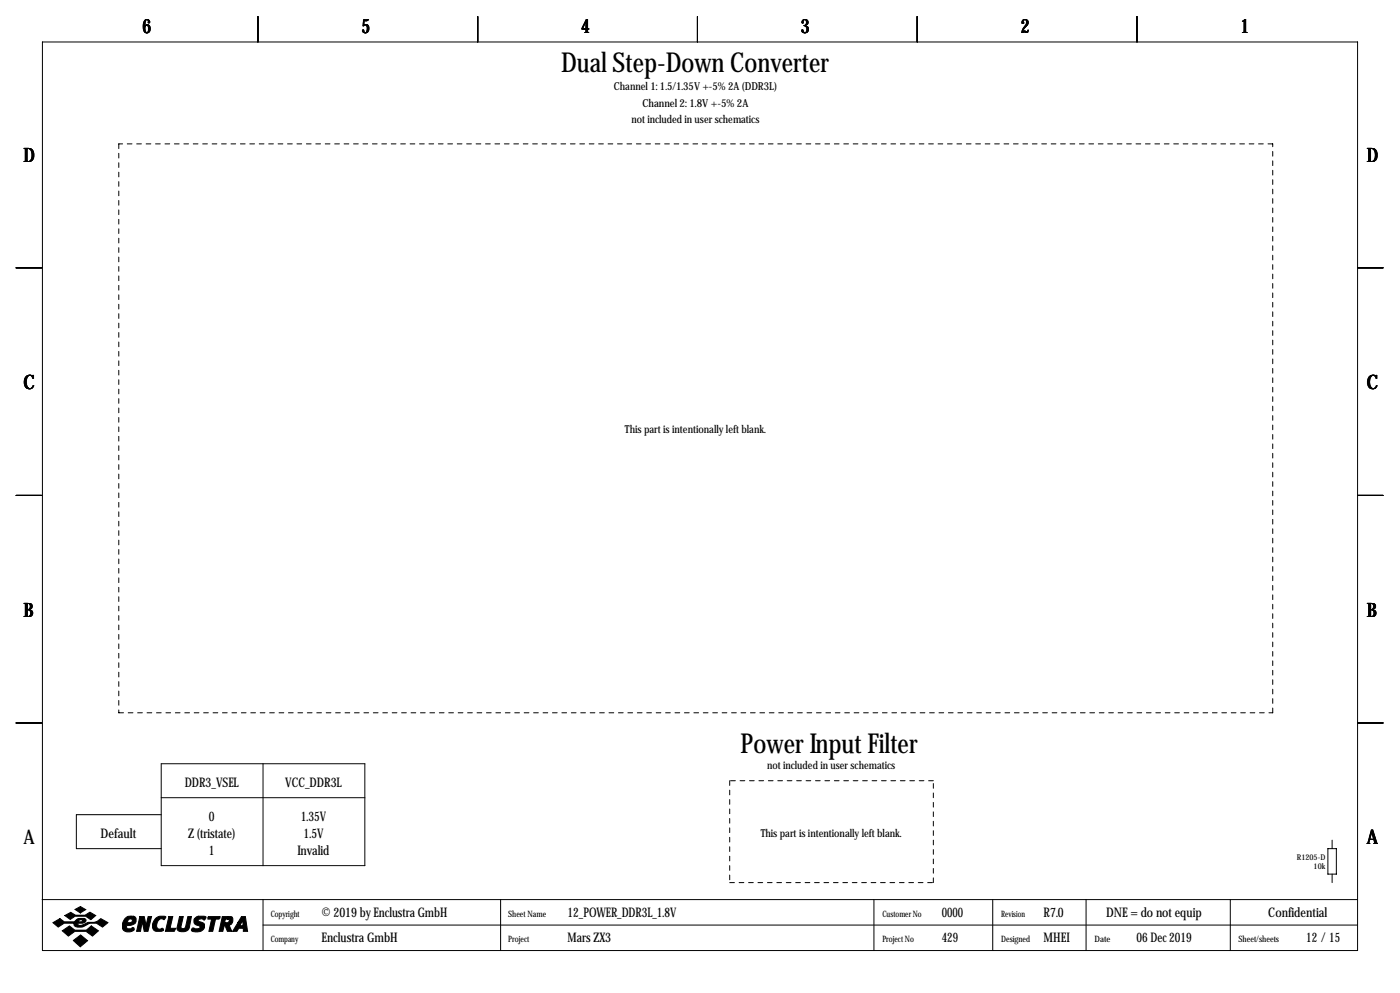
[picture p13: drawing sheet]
<svg xmlns="http://www.w3.org/2000/svg" width="419mm" height="297mm" viewBox="0 0 419 297" stroke-linecap="round" stroke-linejoin="round" font-family="sans-serif">
<defs><g id="words">
<g font-size="8.2">
<text x="167.9" y="21.4">Dual Step-Down Converter</text>
<text x="221.7" y="225.2">Power Input Filter</text>
</g>
<g font-size="5.9">
<text x="42.7" y="9.8">6</text>
<text x="108.2" y="9.8">5</text>
<text x="174" y="9.8">4</text>
<text x="239.8" y="9.8">3</text>
<text x="305.6" y="9.8">2</text>
<text x="371.3" y="9.8">1</text>
<text x="7" y="48.4">D</text>
<text x="409.2" y="48.4">D</text>
<text x="7" y="116.4">C</text>
<text x="409.2" y="116.4">C</text>
<text x="7" y="184.5">B</text>
<text x="409.2" y="184.5">B</text>
<text x="7" y="252.6">A</text>
<text x="409.2" y="252.6">A</text>
</g>
<g font-size="4">
<text x="55.3" y="235.4">DDR3_VSEL</text>
<text x="85.4" y="235.4">VCC_DDR3L</text>
<text x="62.5" y="245.5">0</text>
<text x="90.1" y="245.5">1.35V</text>
<text x="30.1" y="250.6">Default</text>
<text x="56.3" y="250.6">Z (tristate)</text>
<text x="90.9" y="250.6">1.5V</text>
<text x="62.5" y="255.7">1</text>
<text x="89.1" y="255.7">Invalid</text>
<text x="96.3" y="274.2">© 2019 by Enclustra GmbH</text>
<text x="169.9" y="274.2">12_POWER_DDR3L_1.8V</text>
<text x="281.9" y="274.2">0000</text>
<text x="312.4" y="274.2">R7.0</text>
<text x="331.1" y="274.2">DNE = do not equip</text>
<text x="379.7" y="274.2">Confidential</text>
<text x="96.3" y="281.8">Enclustra GmbH</text>
<text x="169.9" y="281.8">Mars ZX3</text>
<text x="281.9" y="281.8">429</text>
<text x="312.4" y="281.8">MHEI</text>
<text x="340.3" y="281.8">06 Dec 2019</text>
<text x="391.1" y="281.8">12 /15</text>
</g>
<g font-size="3.3">
<text x="183.8" y="26.8">Channel 1: 1.5/1.35V +-5% 2A (DDR3L)</text>
<text x="192.3" y="31.9">Channel 2: 1.8V +-5% 2A</text>
<text x="189" y="36.9">not included in user schematics</text>
<text x="187.1" y="129.7">This part is intentionally left blank.</text>
<text x="229.7" y="230">not included in user schematics</text>
<text x="227.7" y="250.3">This part is intentionally left blank.</text>
</g>
<g font-size="2.6">
<text x="81" y="274.2">Copyright</text>
<text x="152.1" y="274.2">Sheet Name</text>
<text x="264.2" y="274.2">Customer No</text>
<text x="299.7" y="274.2">Revision</text>
<text x="81" y="281.8">Company</text>
<text x="152.1" y="281.8">Project</text>
<text x="264.2" y="281.8">Project No</text>
<text x="299.7" y="281.8">Designed</text>
<text x="327.7" y="281.8">Date</text>
<text x="370.7" y="281.8">Sheet/sheets</text>
</g>
<g font-size="2.4">
<text x="388.2" y="257.2">R1205-D</text>
<text x="393.2" y="260">10k</text>
</g>
</g></defs>
<g fill="none" stroke="#000" stroke-width=".3">
<path d="M12.7 12.6h393.7v271.7h-393.7zM77.2 4.9v7.7M143 4.9v7.7M208.8 4.9v7.7M274.6 4.9v7.7M340.4 4.9v7.7M4.8 80.1h7.6M406.4 80.1h7.6M4.8 148.2h7.6M406.4 148.2h7.6M4.8 216.3h7.6M406.4 216.3h7.6"/>
<path d="M48.3 228.5h60.9v30.4h-60.9zM48.3 238.6h60.9M78.7 228.5v30.4M48.3 243.7h-25.4v10.2h25.4M397.5 253.9h2.5v7.6h-2.5zM398.8 251.3v2.6M12.6 269.1h393.7M78.7 269.1v15.2M78.7 276.7h327.6M149.9 269.1v15.2M261.6 269.1v15.2M297.2 269.1v15.2"/>
<path d="M325.1 269.1v15.2M368.3 269.1v15.2M398.8 261.5v2.5"/>
</g>
<g fill="#000" stroke="#000" stroke-width=".3">
<path d="M15.8 276l2.1-1.2 1.4 1 3.1-.2a1.77 1.77 0 0 1 1.9-.9v.4l-.6 .2-.2 .5h.9l.3-.3-.2-.4h-.2v-.4l1.1 .1 .4 .3a.92 .92 0 0 1-1 1.1h-1.4l-.1 .1 .1 .4a3.7 3.7 0 0 0 3-.8 4 4 0 0 0 3.8-1.1l2.1 1.2-1.6 1.3a4.4 4.4 0 0 0-6 0h-1.5l-.7-.2-.4-.4 .1-.5h-3l-1.8 1.1zM19.4 273.9l1.8-1 1.4 .9h2.9l1.4-.9 1.8 1-1.5 1.2-1.5-1h-3.2l-1.5 .9zM22.5 272l1.6-.8 1.6 .9-1.6 1zM18.6 278.4l2.2-1.4 1.6 1.2h3.5l1.4-1.2 2.2 1.4-1.8 1.6-1.9-1.4h-3.4l-1.9 1.4zM37.4 274.7a1.75 1.75 0 0 1 1.8-.6v.7a.82 .82 0 0 0-.8 1.2h.6a.6 .6 0 0 0 .6-.5 .6 .6 0 0 0-.4-.7v-.7h.8l.5 .3a1.61 1.61 0 0 1 0 1.7 1.61 1.61 0 0 1-1.5 .7h-1l-.1 .6 .3 .4h.9a.56 .56 0 0 1 .7-.4 .56 .56 0 0 1 .4 .7 2.18 2.18 0 0 1-3.5-.4 3.5 3.5 0 0 1 .7-3zM41.9 274.2h1.3l.5 2.6 .6-2.6h1.1l-1.1 4.4h-1.1l-.6-2.9-.5 2.9h-1.2zM46.7 274.6a2.78 2.78 0 0 1 2.9-.4l-.4 .9a1.32 1.32 0 0 0-2.1 .8l-.2 .8a.98 .98 0 0 0 1.1 1.2 .55 .55 0 0 1 .6-.2 .55 .55 0 0 1 .4 .6l-.7 .3h-1.6a1.79 1.79 0 0 1-.8-2.7zM50.5 274.2h1.2l-.8 3.5h1.7l-.4 .9h-2.7zM53.7 274.2h1.2l-.7 3.1a.73 .73 0 0 0 .7 .5 .73 .73 0 0 0 .7-.6l.6-3h1.1l-.7 3.4a2.15 2.15 0 0 1-3.6 .2zM58.3 274.7l1.1-.6h1.8l.5 .2-.4 .8h-.3a.94 .94 0 0 0-1.7 .3l1.7 .8a1.71 1.71 0 0 1-.1 1.8 1.71 1.71 0 0 1-1.7 .8h-.8a.73 .73 0 0 1-1-.8 .6 .6 0 0 1 .4-.5 .6 .6 0 0 1 .7 .3h.7a.52 .52 0 0 0 .6-.2 .52 .52 0 0 0-.2-.7 1.39 1.39 0 0 1-1.4-.6 1.39 1.39 0 0 1 .1-1.6zM62.2 274.4l.2-.2h3.5l-.4 .7h-1l-.8 3.7h-1.2l.8-3.7h-1.1zM66.5 274.2h1.7v.7h-.7l-.2 1.1h.9l.3-.3a.44 .44 0 0 0 .1-.5 .44 .44 0 0 0-.4-.3v-.7h1l.5 .5v.9a1.03 1.03 0 0 1-1.2 1l.9 2h-1.3l-.8-1.8-.6 1.8h-1.1z"/>
<path d="M72.3 274.2h1.2l.6 4.4h-1.3v-.9h-1.3l-.6 .9h-1.3l1.7-2.7h1l-.4 .8 .2 .2h.4l.2-.2v-1.5l-.4 .7h-1zM21.9 281.3l2.2-1.6 2.1 1.7-2.2 1.8z"/>
</g>
<path d="M35.6 43v170.2M381 43h-345.4M35.6 213.2h345.4M381 213.2v-170.2M218.4 233.5v30.5M279.4 233.5h-61M218.4 264h61M279.4 264v-30.5" fill="none" stroke="#000" stroke-width=".3" stroke-dasharray="1.4 1.4"/>
<use href="#words"/>
</svg>
